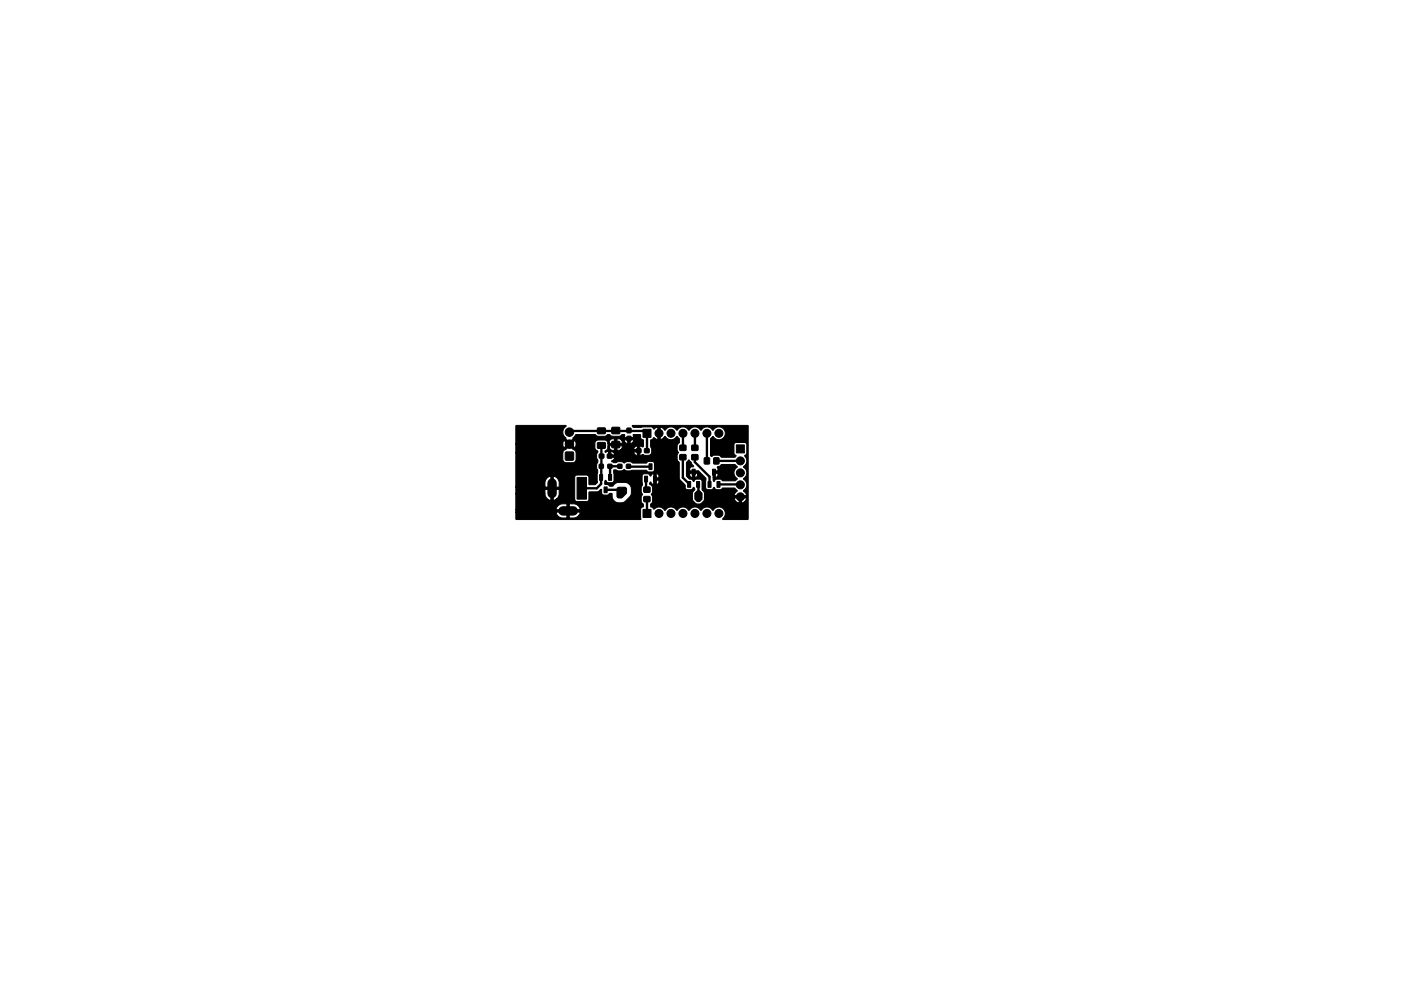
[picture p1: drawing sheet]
<svg xmlns="http://www.w3.org/2000/svg" width="297mm" height="210mm" viewBox="0 0 297 210" stroke-linecap="round" stroke-linejoin="round" font-family="sans-serif">
<g fill="#000" stroke="#000" stroke-width=".21">
<path d="M109.4 90.3h10.5l.1 .1a1.48 1.48 0 0 0 0 2.5l-.1 .2 .8 .8 1.4-1.7h4.1l.6 .4h1.5l.6-.4h.4l.5 .4h1.4l.6-.4h.6l.1 .1-.1 .5h1.9v-.6h1.4l.2 .8 .5 .4v1.3l-.1 .1-.6-.2v2l.5-.2 .5 .2h.8l.4-.1 .3-.5v-.8l-.3-.4 .1-1.4 .6-.6 .7 .4 .7 .1 .6-.3 .3-.4a1.56 1.56 0 0 0 2.1 .5l.5-.5 .5 .5v.8l-.4 .7v.9l.3 .5-.3 .5v1l.4 .6v3.4l1.2 1.4 .1 .6 .2 .3 1.1 .1 .4-.5h.2l.1 .5-.5 .6v1.4l.6 .8 .5 .2 .7-.1 .7-.6 .1-.5h6.2a1.3 1.3 0 0 0 1.1 1h.5a1.3 1.3 0 0 0 1.1-1h-1.1v1h-.5v-1h-7.3l-.1-1.1-.5-.7v-2l-.3-.2h-.9l-.3 .1-.1 .3h-.3a.63 .63 0 0 0-.7-.5l-.6-.5-.1-.3h.7a.5 .5 0 0 0 .6 .5h.5a.5 .5 0 0 0 .6-.5v-.4h-.6v.9h-.5v-.9h-.6v.4h-.7v-2.7l.5-.5 .6 .5 .5 .8-.7 .3-.2 .7 1.8-.1 1.6 1.6v2l.3 .4 1 .1 .5-.5 .6 .5h.8l.4-.4h2.5l.6 .6-.4 .5-.3 .5h2.7l-.7-1a1.44 1.44 0 0 0 0-2.5l.3-.3a1.44 1.44 0 0 0-.3-2.3 1.53 1.53 0 0 0 .3-2.3l.4-.5v-2.1l-.4-.2h-1.8l-.3 .1-.2 .3v1.9l.5 .5-.3 .3h-2.8l-.7-.4h-.9l-.6 .3-.2-.3v-3.5l.5-.5a1.56 1.56 0 0 0 2 .5 1.39 1.39 0 0 0 .2-2.2 1.39 1.39 0 0 0-2.2 .4l-.3-.4a1.46 1.46 0 0 0-2.2 .4l-.3-.4a1.46 1.46 0 0 0-2.3 .4l-.3-.4a1.46 1.46 0 0 0-2.2 .4l-.3-.4a1.46 1.46 0 0 0-2.2 .4l-.5-.5-.5-.2v2.7h-.5v-2.7l-.9 .4-.5-.4-3.8 .1-.2-.4h24.5v19.8l-.1 .1h-5.3a1.44 1.44 0 0 0 .1-2.3 1.44 1.44 0 0 0-2.2 .4l-.1-.1a1.44 1.44 0 0 0-2.4 .1l-.1-.1a1.44 1.44 0 0 0-2.5 .1v-.1a1.44 1.44 0 0 0-2.5 .1l-.1-.1a1.44 1.44 0 0 0-2.4 .1l-.1-.1a1.45 1.45 0 0 0-2.3-.2l-.7-.5 .1-.6 .4-.6v-.9l-.3-.5 .3-.5v-.9l-.3-.6a.31 .31 0 0 1-.4-.3 .31 .31 0 0 1 .3-.3l.4 .4h.9l.3-.1 .1-.7h-.6v.8h-.5v-1.3h1.1l-.1-.7-.5-.2v.9h-.5v-.9l-.4 .2-.3 .3-.5-.5h-.9l-.2 .2-.2 .3 .1 1.9-.2 .6v.9l.2 .5-.2 .5v.9l.4 .7v.5l-.6 .5v2.2h-26.3l-.1-.1v-1.4h8.5a1.51 1.51 0 0 0 1.3 1.2h2.4a1.46 1.46 0 0 0 1.4-1.2h-2.3v1.2h-.5v-1.2h-10.8v-.6h13.6a1.45 1.45 0 0 0-1.3-1.2h-1v1.2h-.5v-1.2h-.9a1.5 1.5 0 0 0-1.4 1.2h-8.5v-3.3h6.1a1.46 1.46 0 0 0 1.3 1.4h.5l.6-.3h3.9l.4 .5h2.3l.4-.4v-1.6l1.8-.1 .7-.5 .2 .1v.7l.2 .4h1l.4-.3h.5l.2 1.1 .4 .5 .7 .4 1-.1 .6-.3 1.2-1.3v-1.5l-.3-.7-.5-.4h-.5h-1.8l-.8 .8h-.6l-.3-.3-.8-.2v-.5l.2-.3 .5 .5h.9l.3-.2v-2.5h.5l.5 .2h.7l.5-.3 .6 .3 4.1-.1 .5 .3h.8l.4-.4v-1.4l-.3-.4h-.9l-.5 .4h-2.8l-.7-.4-.7 .1-.4 .2-.7-.3-1.6 .3-.4-.4a.82 .82 0 0 0 .6-.8h-1.2l-.1-.5h1.3l-.3-.6h4.4a.71 .71 0 0 0 .8 .7l-.1-.7h-5.1l-.5-.1v.7h-.5v-.7l-.6 .2-.1-.1 .5-.7 .1-.4h.3l.1 .5 .5 .2h1.4l.5-.1h3.4l.1-.8a.73 .73 0 0 0-.8 .7l-2.7 .1 .2-.5v-.3h-1.1v.9h-.5v-.9h-1.1v.2h-.3v-.8l3 .1-.1-.7h.6a.73 .73 0 0 0 .7 .7h.5a.73 .73 0 0 0 .7-.8h-.7v.8h-.5v-.8l-1.3 .1-.6-.3h-.4v.9h-.5v-.9l-.8 .2-.3 .2v.5h-.3l-.2-.4-.4-.2h-1.6l-.4 .2-.2 .4v1.1l.6 .7-.2 .7v.7l.2 .4v.5l-.2 .5v.7l.2 .5v2.6l-.5 .4h-1.3v-1.6l-.3-.4h-2.5l-.3 .5v4.6h-3.9l.6-.8v-1.2h-1.2v2.3h-.5v-2.3h-1.3v.9h-6.1v-1.5h9.1l.1-.9a1.46 1.46 0 0 0-1.3-1.4v2.3h-.5v-2.3a1.5 1.5 0 0 0-1.3 1.4v.9h-6.1v-7.2h9.9v1.4l.2 .4 .4 .3h1.5l.5-.2 .2-.4v-1.5l-.1-.5-1.3-1-1.2 1-.2 .5h-9.9v-1.9h9.9l.3 .8 .8-.8h.7l.8 .8a1.37 1.37 0 0 0 0-1.6l-.8 .8h-.7l-.8-.8-.3 .8h-9.9zM119.9 95.9h1.7v1.7h-1.7zM126.7 93.9h1.6v1.2h-1.6zM126.7 90.8h1.6v1.2h-1.6zM127.1 96.4h.9v.8h-.9zM127.1 98.5h.8v.8h-.8zM128.8 96.4h.9v.8h-.9zM128.9 98.5h.8v.8h-.8zM131 98.5h.8v.8h-.8zM129.8 90.7h1.6v1.3h-1.6zM129.8 93.7h1.6v1.3h-1.6zM132.8 98.5h.9v.8h-.9z"/>
<path d="M132.9 92.6h.9v.9h-.9zM132.9 90.9h.9v.9h-.9zM134.9 95.2h1v.8h-1zM136.7 95.2h.9v.8h-.9zM136.3 91.1h1.7v1.7h-1.7zM137.6 98.4h.6v1.2h-.6zM144.2 96.5h1.2v1h-1.2zM144.2 94.5h1.2v1h-1.2zM146.7 96.5h1.2v1h-1.2zM146.7 94.5h1.2v1h-1.2zM149.3 97.2h1.1v1.2h-1.1zM151.3 97.2h1.1v1.2h-1.1z"/>
<path d="M151.2 100l1-.1v-.4a.33 .33 0 0 1-.1-.5 .33 .33 0 0 1 .4-.1l.5-.4h2.8l.5 .5-.1 .2a1.38 1.38 0 0 0-.6 1.3l.3 .6 .4 .5-.4 .4h-2.7l-.4-.3h-.8l-.7 .5-.1-.9h.4a.5 .5 0 0 0 .6-.5v-.4h-.6v.9h-.4zM156.1 94.4h1.7v1.7h-1.7zM122.4 101.3h2v4.6h-2zM127.1 100.7h.7v1.2h-.7zM128.1 103.3h.6v1.2h-.6zM129 100.7h.7v1.2h-.7zM130.9 103.6l.3-.2h1.3l.3 .2v1l-1 1h-.7l-.3-.2zM136.6 101h.7v1.2h-.7zM136.5 103.4h1.3v1h-1.3zM136.5 105.4h1.3v1h-1.3zM136.3 108.1h1.7v1.7h-1.7zM138.5 101h.7v1.2h-.7z"/>
<path d="M145.8 102.2h.6v1.2h-.6zM146.7 99.5h.7v1.3h-.7zM147.7 102.2h.6v1.2h-.6zM147.4 104.6l.5-.5 .5 .1 .4 .4v1.3l-.4 .5h-.6l-.4-.5zM150.1 102.2h.7v1.2h-.7zM151.1 99.5h.6v1.3h-.6zM152 102.2h.7v1.2h-.7z"/>
<circle cx="120.7" cy="94.2" r=".9"/>
<circle cx="120.7" cy="91.7" r=".9"/>
<circle cx="139.7" cy="91.9" r=".85"/>
<circle cx="142.3" cy="91.9" r=".85"/>
<circle cx="144.8" cy="91.9" r=".85"/>
<circle cx="147.3" cy="91.9" r=".85"/>
<circle cx="149.9" cy="91.9" r=".85"/>
<circle cx="152.4" cy="91.9" r=".85"/>
<circle cx="157" cy="97.8" r=".85"/>
<circle cx="131.3" cy="103.9" r=".4"/>
<circle cx="131.3" cy="104.9" r=".4"/>
<circle cx="132.3" cy="103.9" r=".4"/>
<circle cx="139.7" cy="108.9" r=".85"/>
<circle cx="142.3" cy="108.9" r=".85"/>
<circle cx="144.8" cy="108.9" r=".85"/>
<circle cx="147.3" cy="108.9" r=".85"/>
<circle cx="148.1" cy="105.7" r=".4"/>
<circle cx="148.1" cy="104.6" r=".4"/>
<circle cx="149.9" cy="108.9" r=".85"/>
<circle cx="152.4" cy="108.9" r=".85"/>
<circle cx="157" cy="100.3" r=".85"/>
<circle cx="157" cy="105.4" r=".85"/>
<circle cx="157" cy="102.9" r=".85"/>
</g>
<path d="M117.1 102.5v2.2M119.4 108.4h2.1" fill="none" stroke="#000" stroke-width="2"/>
<g fill="none" stroke="#000" stroke-width=".5">
<path d="M127.5 91.4h-6.5l-.3 .3M127.5 98.9v2.4M127.5 94.5v4.4M127.5 98.9h.1M127.5 96.8h.1M129.3 98.9h2.1M129.3 99v2.3M133.3 99h4.6M133.3 91.3h-5.7M133.5 91.4h3.2M137.2 91.9v3.7M144.8 97v4.3l1.3 1.4"/>
<path d="M144.8 91.9v3.1M147.3 97v1l3.1 3.2v1.6M147.3 91.9v3.1M149.9 91.9v5.9M151.9 97.8h5.1M127.5 101.3l-.1 1.4-.9 .9h-3.1M128.4 103.9h2.9M137 101.6v2.1M137.2 105.9v3M148.1 102.8v1.8M152.3 102.8h4.6"/>
</g>
<g fill="none" stroke="#000" stroke-width=".25">
<path d="M127.5 96.7v.1M127.5 98.9h.1M127.6 91.3l-.1 .1M129.3 98.9v.1M130.6 91.3h.1M133.2 98.9l.1 .1M133.3 91.3l.2 .1M136.7 91.4l.5 .5v-.2M137.2 95.6h-.1M144.8 95h.1M147.3 95h.1M149.9 97.8h.1"/>
<path d="M127.5 101.3h-.1M131.3 103.9h.1M137 103.7l.2 .2M137.2 105.9h.1M146.1 102.7v.1M148 102.8h.1M156.9 102.8l.1 .1"/>
</g>
</svg>
